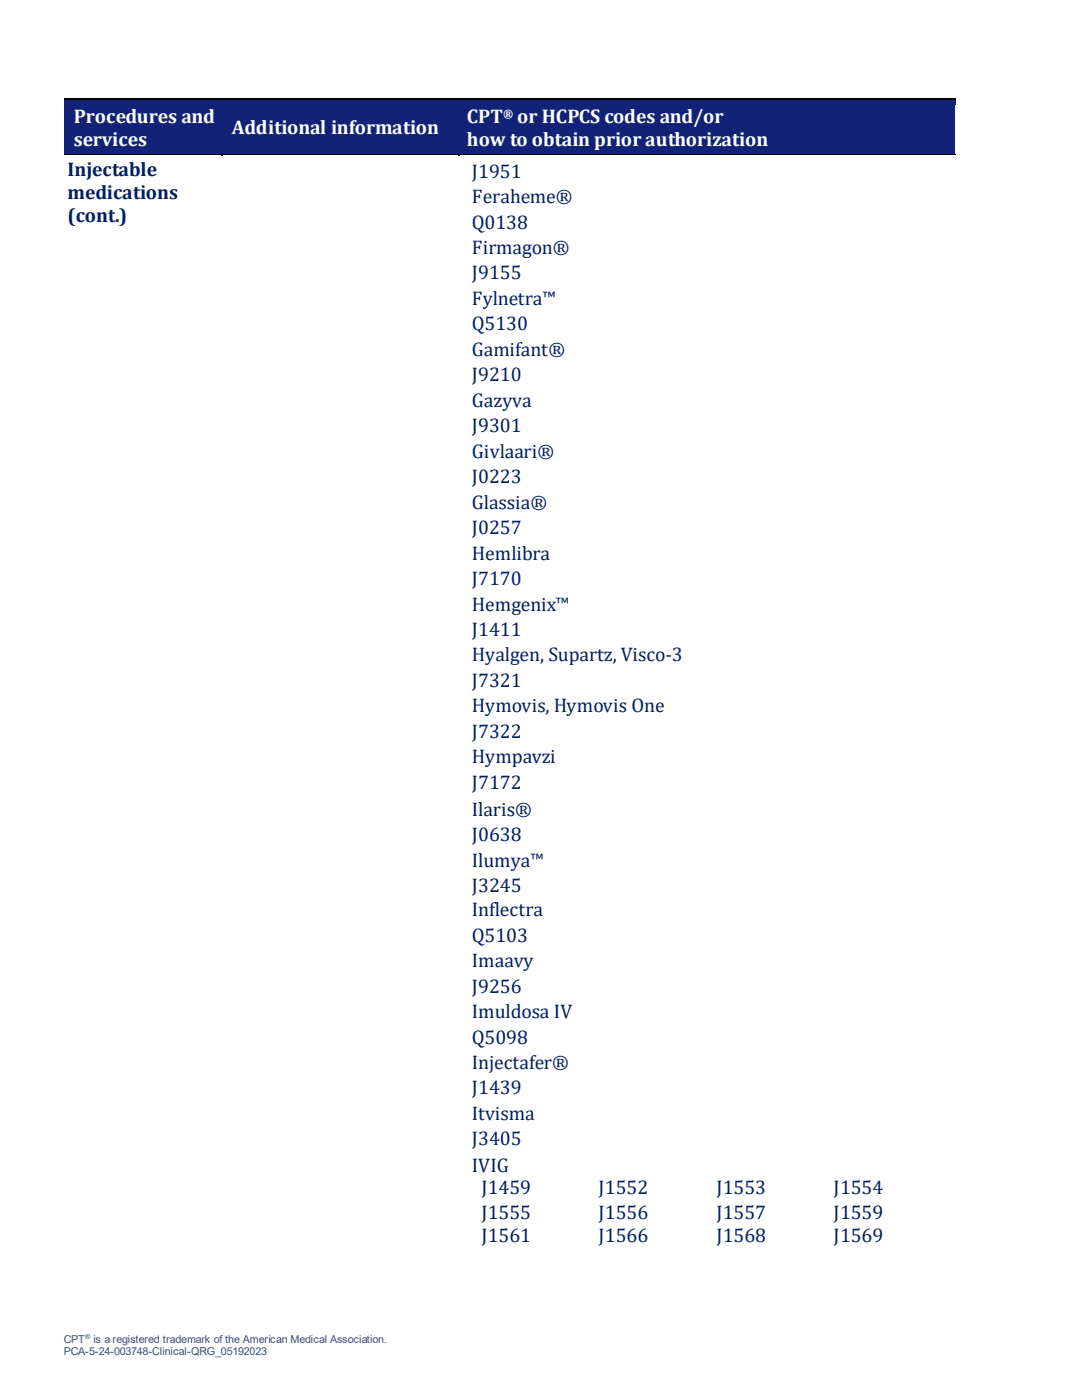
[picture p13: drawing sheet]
<svg xmlns="http://www.w3.org/2000/svg" width="216mm" height="279mm" viewBox="0 0 216 279" stroke-linecap="round" stroke-linejoin="round" font-family="sans-serif">
<defs><g id="words">
<g font-size="3.9" fill="#fff">
<text x="14.7" y="24.5">Procedures and</text>
<text x="14.7" y="29.1">services</text>
<text x="46.3" y="26.8">Additional information</text>
<text x="93.2" y="24.5">CPT</text>
<text x="93.2" y="29.1">how to obtain prior authorization</text>
<text x="103.2" y="24.5">or HCPCS codes and/or</text>
</g>
<g font-size="3.9" fill="#002060">
<text x="13.5" y="35.1">Injectable</text>
<text x="94.2" y="35.5">J1951</text>
<text x="13.5" y="39.6">medications</text>
<text x="94.2" y="40.5">Feraheme®</text>
<text x="13.5" y="44.2">(cont.)</text>
<text x="94.2" y="45.6">Q0138</text>
<text x="94.2" y="50.7">Firmagon®</text>
<text x="94.2" y="55.8">J9155</text>
<text x="94.2" y="60.9">Fylnetra™</text>
<text x="94.2" y="65.9">Q5130</text>
<text x="94.2" y="71">Gamifant®</text>
<text x="94.2" y="76.1">J9210</text>
<text x="94.2" y="81.2">Gazyva</text>
<text x="94.2" y="86.3">J9301</text>
<text x="94.2" y="91.4">Givlaari®</text>
<text x="94.2" y="96.4">J0223</text>
<text x="94.2" y="101.5">Glassia®</text>
<text x="94.2" y="106.6">J0257</text>
<text x="94.2" y="111.7">Hemlibra</text>
<text x="94.2" y="116.8">J7170</text>
<text x="94.2" y="121.9">Hemgenix™</text>
<text x="94.2" y="126.9">J1411</text>
<text x="94.2" y="132">Hyalgen, Supartz, Visco-3</text>
<text x="94.2" y="137.1">J7321</text>
<text x="94.2" y="142.2">Hymovis, Hymovis One</text>
<text x="94.2" y="147.3">J7322</text>
<text x="94.2" y="152.3">Hympavzi</text>
<text x="94.2" y="157.4">J7172</text>
<text x="94.2" y="162.8">Ilaris®</text>
<text x="94.2" y="167.8">J0638</text>
<text x="94.2" y="172.9">Ilumya™</text>
<text x="94.2" y="178">J3245</text>
<text x="94.2" y="182.8">Inflectra</text>
<text x="94.2" y="187.9">Q5103</text>
<text x="94.2" y="193">Imaavy</text>
<text x="94.2" y="198.1">J9256</text>
<text x="94.2" y="203.2">Imuldosa IV</text>
<text x="94.2" y="208.3">Q5098</text>
<text x="94.2" y="213.3">Injectafer®</text>
<text x="94.2" y="218.4">J1439</text>
<text x="94.2" y="223.5">Itvisma</text>
<text x="94.2" y="228.6">J3405</text>
<text x="94.2" y="233.9">IVIG</text>
<text x="96.1" y="238.4">J1459</text>
<text x="119.4" y="238.4">J1552</text>
<text x="143" y="238.4">J1553</text>
<text x="166.3" y="238.4">J1554</text>
<text x="96.1" y="243.2">J1555</text>
<text x="119.4" y="243.2">J1556</text>
<text x="143" y="243.2">J1557</text>
<text x="166.3" y="243.2">J1559</text>
<text x="96.1" y="247.9">J1561</text>
<text x="119.4" y="247.9">J1566</text>
<text x="143" y="247.9">J1568</text>
<text x="166.3" y="247.9">J1569</text>
</g>
<text font-size="2.4" fill="#fff" x="100.4" y="23.6">®</text>
<g font-size="2.2" fill="#44546a">
<text x="12.7" y="268">CPT</text>
<text x="18.7" y="268">is a registered trademark of the American Medical Association.</text>
<text x="12.7" y="270.4">PCA-5-24-003748-Clinical-QRG_05192023</text>
</g>
<text font-size="1.4" fill="#44546a" x="17" y="267.2">®</text>
</g></defs>
<g fill="#122377">
<path d="M12.7 20.1h31.5v10.7h-31.5z" fill-rule="evenodd"/>
<path d="M13.5 20.8h30v4.6h-30z" fill-rule="evenodd"/>
<path d="M13.5 25.4h30v4.6h-30z" fill-rule="evenodd"/>
<path d="M44.2 20.1h47.3v10.7h-47.3z" fill-rule="evenodd"/>
<path d="M45 23.1h45.7v4.6h-45.7z" fill-rule="evenodd"/>
<path d="M91.5 20.1h99.1v10.7h-99.1z" fill-rule="evenodd"/>
<path d="M92.3 20.8h97.5v4.6h-97.5z" fill-rule="evenodd"/>
<path d="M92.3 25.4h97.5v4.6h-97.5z" fill-rule="evenodd"/>
</g>
<path d="M12.7 19.8h31.5" fill="none" stroke="#000" stroke-width=".25"/>
<g fill="#122377">
<path d="M12.7 19.9h31.5v.9h-31.5z" fill-rule="evenodd"/>
<path d="M44.2 19.9h.3v.9h-.3z" fill-rule="evenodd"/>
</g>
<path d="M44.2 19.7h.3v.2h-.3z" fill-rule="evenodd" fill="#000"/>
<path d="M44.5 19.8h47" fill="none" stroke="#000" stroke-width=".25"/>
<g fill="#122377">
<path d="M44.5 19.9h47v.9h-47z" fill-rule="evenodd"/>
<path d="M91.5 19.9h.2v.9h-.2z" fill-rule="evenodd"/>
</g>
<path d="M91.5 19.7h.2v.2h-.2z" fill-rule="evenodd" fill="#000"/>
<path d="M91.7 19.8h98.9" fill="none" stroke="#000" stroke-width=".25"/>
<g fill="#122377">
<path d="M91.7 19.9h98.9v.9h-98.9z" fill-rule="evenodd"/>
<path d="M12.7 29.9h31.5v.7h-31.5z" fill-rule="evenodd"/>
<path d="M44.2 29.9h47.3v.7h-47.3z" fill-rule="evenodd"/>
<path d="M91.5 29.9h99.1v.7h-99.1z" fill-rule="evenodd"/>
</g>
<g fill="#fff">
<path d="M12.7 30.8h31.5v219.9h-31.5z" fill-rule="evenodd"/>
<path d="M13.5 31.5h30v4.5h-30z" fill-rule="evenodd"/>
<path d="M13.5 36h30v4.5h-30z" fill-rule="evenodd"/>
<path d="M13.5 40.5h30v4.6h-30z" fill-rule="evenodd"/>
<path d="M13.5 45.1h30v4.6h-30z" fill-rule="evenodd"/>
<path d="M13.5 49.7h30v4.6h-30z" fill-rule="evenodd"/>
<path d="M13.5 54.3h30v4.5h-30z" fill-rule="evenodd"/>
<path d="M13.5 58.8h30v4.5h-30z" fill-rule="evenodd"/>
<path d="M13.5 63.3h30v4.6h-30z" fill-rule="evenodd"/>
<path d="M13.5 67.9h30v4.5h-30z" fill-rule="evenodd"/>
<path d="M13.5 72.4h30v4.6h-30z" fill-rule="evenodd"/>
<path d="M13.5 77h30v4.6h-30z" fill-rule="evenodd"/>
<path d="M13.5 81.6h30v4.4h-30z" fill-rule="evenodd"/>
<path d="M13.5 86h30v4.6h-30z" fill-rule="evenodd"/>
<path d="M13.5 90.6h30v4.6h-30z" fill-rule="evenodd"/>
<path d="M13.5 95.2h30v4.5h-30z" fill-rule="evenodd"/>
<path d="M13.5 99.7h30v4.6h-30z" fill-rule="evenodd"/>
<path d="M13.5 104.3h30v4.6h-30z" fill-rule="evenodd"/>
<path d="M13.5 108.9h30v4.4h-30z" fill-rule="evenodd"/>
<path d="M13.5 113.3h30v4.6h-30z" fill-rule="evenodd"/>
<path d="M13.5 117.9h30v4.6h-30z" fill-rule="evenodd"/>
<path d="M13.5 122.5h30v4.6h-30z" fill-rule="evenodd"/>
<path d="M13.5 127.1h30v4.5h-30z" fill-rule="evenodd"/>
<path d="M13.5 131.6h30v4.6h-30z" fill-rule="evenodd"/>
<path d="M13.5 136.2h30v4.5h-30z" fill-rule="evenodd"/>
<path d="M13.5 140.7h30v4.5h-30z" fill-rule="evenodd"/>
<path d="M13.5 145.2h30v4.6h-30z" fill-rule="evenodd"/>
<path d="M13.5 149.8h30v4.6h-30z" fill-rule="evenodd"/>
<path d="M13.5 154.4h30v4.6h-30z" fill-rule="evenodd"/>
<path d="M13.5 159h30v4.4h-30z" fill-rule="evenodd"/>
<path d="M13.5 163.4h30v4.6h-30z" fill-rule="evenodd"/>
<path d="M13.5 168h30v4.6h-30z" fill-rule="evenodd"/>
<path d="M13.5 172.6h30v4.5h-30z" fill-rule="evenodd"/>
<path d="M13.5 177.1h30v4.6h-30z" fill-rule="evenodd"/>
<path d="M13.5 181.7h30v4.6h-30z" fill-rule="evenodd"/>
<path d="M13.5 186.3h30v4.4h-30z" fill-rule="evenodd"/>
<path d="M13.5 190.7h30v4.6h-30z" fill-rule="evenodd"/>
<path d="M13.5 195.3h30v4.6h-30z" fill-rule="evenodd"/>
<path d="M13.5 199.9h30v4.5h-30z" fill-rule="evenodd"/>
<path d="M13.5 204.4h30v4.6h-30z" fill-rule="evenodd"/>
<path d="M13.5 209h30v4.6h-30z" fill-rule="evenodd"/>
<path d="M13.5 213.6h30v4.4h-30z" fill-rule="evenodd"/>
<path d="M13.5 218h30v4.6h-30z" fill-rule="evenodd"/>
<path d="M13.5 222.6h30v4.6h-30z" fill-rule="evenodd"/>
<path d="M13.5 227.2h30v4.6h-30z" fill-rule="evenodd"/>
<path d="M13.5 231.8h30v4.5h-30z" fill-rule="evenodd"/>
<path d="M13.5 236.3h30v4.5h-30z" fill-rule="evenodd"/>
<path d="M13.5 240.8h30v4.6h-30z" fill-rule="evenodd"/>
<path d="M13.5 245.4h30v4.5h-30z" fill-rule="evenodd"/>
<path d="M44.2 30.8h47.3v219.9h-47.3z" fill-rule="evenodd"/>
<path d="M91.5 30.8h99.1v219.9h-99.1z" fill-rule="evenodd"/>
<path d="M92.3 31.5h26.4v5.1h-26.4z" fill-rule="evenodd"/>
<path d="M94.2 31.8h22.6v4.5h-22.6z" fill-rule="evenodd"/>
<path d="M118.7 31.5h23.9v5.1h-23.9z" fill-rule="evenodd"/>
<path d="M120.6 32h20.1v4.6h-20.1z" fill-rule="evenodd"/>
<path d="M142.6 31.5h23.7v5.1h-23.7z" fill-rule="evenodd"/>
<path d="M144.5 32h19.9v4.6h-19.9z" fill-rule="evenodd"/>
<path d="M166.3 31.5h23.5v5.1h-23.5z" fill-rule="evenodd"/>
<path d="M168.3 32h19.6v4.6h-19.6z" fill-rule="evenodd"/>
<path d="M92.3 36.6h97.5v5.1h-97.5z" fill-rule="evenodd"/>
<path d="M94.2 36.8h93.7v4.6h-93.7z" fill-rule="evenodd"/>
<path d="M92.3 41.7h26.4v5.1h-26.4z" fill-rule="evenodd"/>
<path d="M94.2 41.9h22.6v4.6h-22.6z" fill-rule="evenodd"/>
<path d="M118.7 41.7h23.9v5.1h-23.9z" fill-rule="evenodd"/>
<path d="M120.6 42.2h20.1v4.6h-20.1z" fill-rule="evenodd"/>
<path d="M142.6 41.7h23.7v5.1h-23.7z" fill-rule="evenodd"/>
<path d="M144.5 42.2h19.9v4.6h-19.9z" fill-rule="evenodd"/>
<path d="M166.3 41.7h23.5v5.1h-23.5z" fill-rule="evenodd"/>
<path d="M168.3 42.2h19.6v4.6h-19.6z" fill-rule="evenodd"/>
<path d="M92.3 46.8h97.5v5h-97.5z" fill-rule="evenodd"/>
<path d="M94.2 47h93.7v4.6h-93.7z" fill-rule="evenodd"/>
<path d="M92.3 51.8h26.4v5.1h-26.4z" fill-rule="evenodd"/>
<path d="M94.2 52.1h22.6v4.6h-22.6z" fill-rule="evenodd"/>
<path d="M118.7 51.8h23.9v5.1h-23.9z" fill-rule="evenodd"/>
<path d="M120.6 52.3h20.1v4.6h-20.1z" fill-rule="evenodd"/>
<path d="M142.6 51.8h23.7v5.1h-23.7z" fill-rule="evenodd"/>
<path d="M144.5 52.3h19.9v4.6h-19.9z" fill-rule="evenodd"/>
<path d="M166.3 51.8h23.5v5.1h-23.5z" fill-rule="evenodd"/>
<path d="M168.3 52.3h19.6v4.6h-19.6z" fill-rule="evenodd"/>
<path d="M92.3 56.9h26.4v5.1h-26.4z" fill-rule="evenodd"/>
<path d="M94.2 57.2h22.6v4.5h-22.6z" fill-rule="evenodd"/>
<path d="M118.7 56.9h23.9v5.1h-23.9z" fill-rule="evenodd"/>
<path d="M120.6 57.4h20.1v4.6h-20.1z" fill-rule="evenodd"/>
<path d="M142.6 56.9h23.7v5.1h-23.7z" fill-rule="evenodd"/>
<path d="M144.5 57.4h19.9v4.6h-19.9z" fill-rule="evenodd"/>
<path d="M166.3 56.9h23.5v5.1h-23.5z" fill-rule="evenodd"/>
<path d="M168.3 57.4h19.6v4.6h-19.6z" fill-rule="evenodd"/>
<path d="M92.3 62h26.4v5.1h-26.4z" fill-rule="evenodd"/>
<path d="M94.2 62.3h22.6v4.5h-22.6z" fill-rule="evenodd"/>
<path d="M118.7 62h23.9v5.1h-23.9z" fill-rule="evenodd"/>
<path d="M120.6 62.5h20.1v4.6h-20.1z" fill-rule="evenodd"/>
<path d="M142.6 62h23.7v5.1h-23.7z" fill-rule="evenodd"/>
<path d="M144.5 62.5h19.9v4.6h-19.9z" fill-rule="evenodd"/>
<path d="M166.3 62h23.5v5.1h-23.5z" fill-rule="evenodd"/>
<path d="M168.3 62.5h19.6v4.6h-19.6z" fill-rule="evenodd"/>
<path d="M92.3 67.1h97.5v5.1h-97.5z" fill-rule="evenodd"/>
<path d="M94.2 67.3h93.7v4.6h-93.7z" fill-rule="evenodd"/>
<path d="M92.3 72.2h26.4v5.1h-26.4z" fill-rule="evenodd"/>
<path d="M94.2 72.4h22.6v4.6h-22.6z" fill-rule="evenodd"/>
<path d="M118.7 72.2h23.9v5.1h-23.9z" fill-rule="evenodd"/>
<path d="M120.6 72.7h20.1v4.6h-20.1z" fill-rule="evenodd"/>
<path d="M142.6 72.2h23.7v5.1h-23.7z" fill-rule="evenodd"/>
<path d="M144.5 72.7h19.9v4.6h-19.9z" fill-rule="evenodd"/>
<path d="M166.3 72.2h23.5v5.1h-23.5z" fill-rule="evenodd"/>
<path d="M168.3 72.7h19.6v4.6h-19.6z" fill-rule="evenodd"/>
<path d="M92.3 77.2h97.5v5.1h-97.5z" fill-rule="evenodd"/>
<path d="M94.2 77.5h93.7v4.6h-93.7z" fill-rule="evenodd"/>
<path d="M92.3 82.3h97.5v5.1h-97.5z" fill-rule="evenodd"/>
<path d="M94.2 82.6h93.7v4.6h-93.7z" fill-rule="evenodd"/>
<path d="M92.3 87.4h97.5v5.1h-97.5z" fill-rule="evenodd"/>
<path d="M94.2 87.7h93.7v4.5h-93.7z" fill-rule="evenodd"/>
<path d="M92.3 92.5h26.4v5.1h-26.4z" fill-rule="evenodd"/>
<path d="M94.2 92.8h22.6v4.5h-22.6z" fill-rule="evenodd"/>
<path d="M118.7 92.5h23.9v5.1h-23.9z" fill-rule="evenodd"/>
<path d="M120.6 93h20.1v4.6h-20.1z" fill-rule="evenodd"/>
<path d="M142.6 92.5h23.7v5.1h-23.7z" fill-rule="evenodd"/>
<path d="M144.5 93h19.9v4.6h-19.9z" fill-rule="evenodd"/>
<path d="M166.3 92.5h23.5v5.1h-23.5z" fill-rule="evenodd"/>
<path d="M168.3 93h19.6v4.6h-19.6z" fill-rule="evenodd"/>
<path d="M92.3 97.6h97.5v5.1h-97.5z" fill-rule="evenodd"/>
<path d="M94.2 97.8h93.7v4.6h-93.7z" fill-rule="evenodd"/>
<path d="M92.3 102.7h26.4v5h-26.4z" fill-rule="evenodd"/>
<path d="M94.2 102.9h22.6v4.6h-22.6z" fill-rule="evenodd"/>
<path d="M118.7 102.7h23.9v5h-23.9z" fill-rule="evenodd"/>
<path d="M120.6 103.2h20.1v4.5h-20.1z" fill-rule="evenodd"/>
<path d="M142.6 102.7h23.7v5h-23.7z" fill-rule="evenodd"/>
<path d="M144.5 103.2h19.9v4.5h-19.9z" fill-rule="evenodd"/>
<path d="M166.3 102.7h23.5v5h-23.5z" fill-rule="evenodd"/>
<path d="M168.3 103.2h19.6v4.5h-19.6z" fill-rule="evenodd"/>
<path d="M92.3 107.7h97.5v5.1h-97.5z" fill-rule="evenodd"/>
<path d="M94.2 108h93.7v4.6h-93.7z" fill-rule="evenodd"/>
<path d="M92.3 112.8h97.5v5.1h-97.5z" fill-rule="evenodd"/>
<path d="M94.2 113.1h93.7v4.6h-93.7z" fill-rule="evenodd"/>
<path d="M92.3 117.9h26.4v5.1h-26.4z" fill-rule="evenodd"/>
<path d="M94.2 118.2h22.6v4.5h-22.6z" fill-rule="evenodd"/>
<path d="M118.7 117.9h23.9v5.1h-23.9z" fill-rule="evenodd"/>
<path d="M120.6 118.4h20.1v4.6h-20.1z" fill-rule="evenodd"/>
<path d="M142.6 117.9h23.7v5.1h-23.7z" fill-rule="evenodd"/>
<path d="M144.5 118.4h19.9v4.6h-19.9z" fill-rule="evenodd"/>
<path d="M166.3 117.9h23.5v5.1h-23.5z" fill-rule="evenodd"/>
<path d="M168.3 118.4h19.6v4.6h-19.6z" fill-rule="evenodd"/>
<path d="M92.3 123h26.4v5.1h-26.4z" fill-rule="evenodd"/>
<path d="M94.2 123.2h22.6v4.6h-22.6z" fill-rule="evenodd"/>
<path d="M118.7 123h23.9v5.1h-23.9z" fill-rule="evenodd"/>
<path d="M120.6 123.5h20.1v4.6h-20.1z" fill-rule="evenodd"/>
<path d="M142.6 123h23.7v5.1h-23.7z" fill-rule="evenodd"/>
<path d="M144.5 123.5h19.9v4.6h-19.9z" fill-rule="evenodd"/>
<path d="M166.3 123h23.5v5.1h-23.5z" fill-rule="evenodd"/>
<path d="M168.3 123.5h19.6v4.6h-19.6z" fill-rule="evenodd"/>
<path d="M92.3 128.1h97.5v5.1h-97.5z" fill-rule="evenodd"/>
<path d="M94.2 128.3h93.7v4.6h-93.7z" fill-rule="evenodd"/>
<path d="M92.3 133.2h97.5v5h-97.5z" fill-rule="evenodd"/>
<path d="M94.2 133.4h93.7v4.6h-93.7z" fill-rule="evenodd"/>
<path d="M92.3 138.2h97.5v5.1h-97.5z" fill-rule="evenodd"/>
<path d="M94.2 138.5h93.7v4.6h-93.7z" fill-rule="evenodd"/>
<path d="M92.3 143.3h97.5v5.1h-97.5z" fill-rule="evenodd"/>
<path d="M94.2 143.6h93.7v4.5h-93.7z" fill-rule="evenodd"/>
<path d="M92.3 148.4h97.5v5.1h-97.5z" fill-rule="evenodd"/>
<path d="M94.2 148.7h93.7v4.5h-93.7z" fill-rule="evenodd"/>
<path d="M92.3 153.5h97.5v5.1h-97.5z" fill-rule="evenodd"/>
<path d="M94.2 153.7h93.7v4.6h-93.7z" fill-rule="evenodd"/>
<path d="M92.3 158.6h97.5v5.1h-97.5z" fill-rule="evenodd"/>
<path d="M94.2 159.1h93.7v4.6h-93.7z" fill-rule="evenodd"/>
<path d="M92.3 163.7h26.4v5h-26.4z" fill-rule="evenodd"/>
<path d="M94.2 164.2h22.6v4.5h-22.6z" fill-rule="evenodd"/>
<path d="M118.7 163.7h23.9v5h-23.9z" fill-rule="evenodd"/>
<path d="M142.6 163.7h23.7v5h-23.7z" fill-rule="evenodd"/>
<path d="M166.3 163.7h23.5v5h-23.5z" fill-rule="evenodd"/>
<path d="M92.3 168.7h97.5v5.1h-97.5z" fill-rule="evenodd"/>
<path d="M94.2 169.2h93.7v4.6h-93.7z" fill-rule="evenodd"/>
<path d="M92.3 173.8h26.4v5.1h-26.4z" fill-rule="evenodd"/>
<path d="M94.2 174.3h22.6v4.6h-22.6z" fill-rule="evenodd"/>
<path d="M118.7 173.8h23.9v5.1h-23.9z" fill-rule="evenodd"/>
<path d="M120.6 174.3h20.1v4.6h-20.1z" fill-rule="evenodd"/>
<path d="M142.6 173.8h23.7v5.1h-23.7z" fill-rule="evenodd"/>
<path d="M144.5 174.3h19.9v4.6h-19.9z" fill-rule="evenodd"/>
<path d="M166.3 173.8h23.5v5.1h-23.5z" fill-rule="evenodd"/>
<path d="M168.3 174.3h19.6v4.6h-19.6z" fill-rule="evenodd"/>
<path d="M92.3 178.9h97.5v5.1h-97.5z" fill-rule="evenodd"/>
<path d="M94.2 179.2h93.7v4.5h-93.7z" fill-rule="evenodd"/>
<path d="M92.3 184h26.4v5.1h-26.4z" fill-rule="evenodd"/>
<path d="M94.2 184.2h22.6v4.6h-22.6z" fill-rule="evenodd"/>
<path d="M118.7 184h23.9v5.1h-23.9z" fill-rule="evenodd"/>
<path d="M142.6 184h23.7v5.1h-23.7z" fill-rule="evenodd"/>
<path d="M166.3 184h23.5v5.1h-23.5z" fill-rule="evenodd"/>
<path d="M92.3 189.1h97.5v5h-97.5z" fill-rule="evenodd"/>
<path d="M94.2 189.3h93.7v4.6h-93.7z" fill-rule="evenodd"/>
<path d="M92.3 194.1h97.5v5.1h-97.5z" fill-rule="evenodd"/>
<path d="M94.2 194.4h93.7v4.6h-93.7z" fill-rule="evenodd"/>
<path d="M92.3 199.2h97.5v5.1h-97.5z" fill-rule="evenodd"/>
<path d="M94.2 199.5h93.7v4.6h-93.7z" fill-rule="evenodd"/>
<path d="M92.3 204.3h97.5v5.1h-97.5z" fill-rule="evenodd"/>
<path d="M94.2 204.6h93.7v4.5h-93.7z" fill-rule="evenodd"/>
<path d="M92.3 209.4h97.5v5.1h-97.5z" fill-rule="evenodd"/>
<path d="M94.2 209.7h93.7v4.5h-93.7z" fill-rule="evenodd"/>
<path d="M92.3 214.5h26.4v5.1h-26.4z" fill-rule="evenodd"/>
<path d="M94.2 214.7h22.6v4.6h-22.6z" fill-rule="evenodd"/>
<path d="M118.7 214.5h23.9v5.1h-23.9z" fill-rule="evenodd"/>
<path d="M120.6 215h20.1v4.6h-20.1z" fill-rule="evenodd"/>
<path d="M142.6 214.5h23.7v5.1h-23.7z" fill-rule="evenodd"/>
<path d="M144.5 215h19.9v4.6h-19.9z" fill-rule="evenodd"/>
<path d="M166.3 214.5h23.5v5.1h-23.5z" fill-rule="evenodd"/>
<path d="M168.3 215h19.6v4.6h-19.6z" fill-rule="evenodd"/>
<path d="M92.3 219.6h97.5v5h-97.5z" fill-rule="evenodd"/>
<path d="M94.2 219.8h93.7v4.6h-93.7z" fill-rule="evenodd"/>
<path d="M92.3 224.6h97.5v5.1h-97.5z" fill-rule="evenodd"/>
<path d="M94.2 224.9h93.7v4.6h-93.7z" fill-rule="evenodd"/>
<path d="M92.3 229.7h97.5v5.1h-97.5z" fill-rule="evenodd"/>
<path d="M94.2 230.2h93.7v4.6h-93.7z" fill-rule="evenodd"/>
<path d="M92.3 234.8h97.5v14.2h-97.5z" fill-rule="evenodd"/>
<path d="M94.2 234.8h23.3v4.7h-23.3z" fill-rule="evenodd"/>
<path d="M96.1 234.8h19.5v4.5h-19.5z" fill-rule="evenodd"/>
<path d="M117.5 234.8h23.6v4.7h-23.6z" fill-rule="evenodd"/>
<path d="M119.4 234.8h19.7v4.5h-19.7z" fill-rule="evenodd"/>
<path d="M141.1 234.8h23.3v4.7h-23.3z" fill-rule="evenodd"/>
<path d="M143 234.8h19.5v4.5h-19.5z" fill-rule="evenodd"/>
<path d="M164.4 234.8h23.5v4.7h-23.5z" fill-rule="evenodd"/>
<path d="M166.3 234.8h19.7v4.5h-19.7z" fill-rule="evenodd"/>
<path d="M94.2 239.5h23.3v4.8h-23.3z" fill-rule="evenodd"/>
<path d="M96.1 239.5h19.5v4.6h-19.5z" fill-rule="evenodd"/>
<path d="M117.5 239.5h23.6v4.8h-23.6z" fill-rule="evenodd"/>
<path d="M119.4 239.5h19.7v4.6h-19.7z" fill-rule="evenodd"/>
<path d="M141.1 239.5h23.3v4.8h-23.3z" fill-rule="evenodd"/>
<path d="M143 239.5h19.5v4.6h-19.5z" fill-rule="evenodd"/>
<path d="M164.4 239.5h23.5v4.8h-23.5z" fill-rule="evenodd"/>
<path d="M166.3 239.5h19.7v4.6h-19.7z" fill-rule="evenodd"/>
<path d="M94.2 244.3h23.3v4.7h-23.3z" fill-rule="evenodd"/>
<path d="M96.1 244.3h19.5v4.5h-19.5z" fill-rule="evenodd"/>
<path d="M117.5 244.3h23.6v4.7h-23.6z" fill-rule="evenodd"/>
<path d="M119.4 244.3h19.7v4.5h-19.7z" fill-rule="evenodd"/>
<path d="M141.1 244.3h23.3v4.7h-23.3z" fill-rule="evenodd"/>
<path d="M143 244.3h19.5v4.5h-19.5z" fill-rule="evenodd"/>
<path d="M164.4 244.3h23.5v4.7h-23.5z" fill-rule="evenodd"/>
<path d="M166.3 244.3h19.7v4.5h-19.7z" fill-rule="evenodd"/>
</g>
<path d="M12.7 30.9h31.5" fill="none" stroke="#000" stroke-width=".25"/>
<g fill="#fff">
<path d="M12.7 31h31.5v.5h-31.5z" fill-rule="evenodd"/>
<path d="M44.2 31h.3v.5h-.3z" fill-rule="evenodd"/>
</g>
<path d="M44.2 30.8h.3v.2h-.3z" fill-rule="evenodd" fill="#000"/>
<path d="M44.5 30.9h47" fill="none" stroke="#000" stroke-width=".25"/>
<g fill="#fff">
<path d="M44.5 31h47v.5h-47z" fill-rule="evenodd"/>
<path d="M91.5 31h.2v.5h-.2z" fill-rule="evenodd"/>
</g>
<path d="M91.5 30.8h.2v.2h-.2z" fill-rule="evenodd" fill="#000"/>
<path d="M91.7 30.9h98.9" fill="none" stroke="#000" stroke-width=".25"/>
<g fill="#fff">
<path d="M91.7 31h98.9v.5h-98.9z" fill-rule="evenodd"/>
<path d="M12.7 249.9h31.5v.8h-31.5z" fill-rule="evenodd"/>
<path d="M44.2 249.9h47.3v.8h-47.3z" fill-rule="evenodd"/>
<path d="M91.5 249.9h99.1v.8h-99.1z" fill-rule="evenodd"/>
</g>
<use href="#words"/>
</svg>
